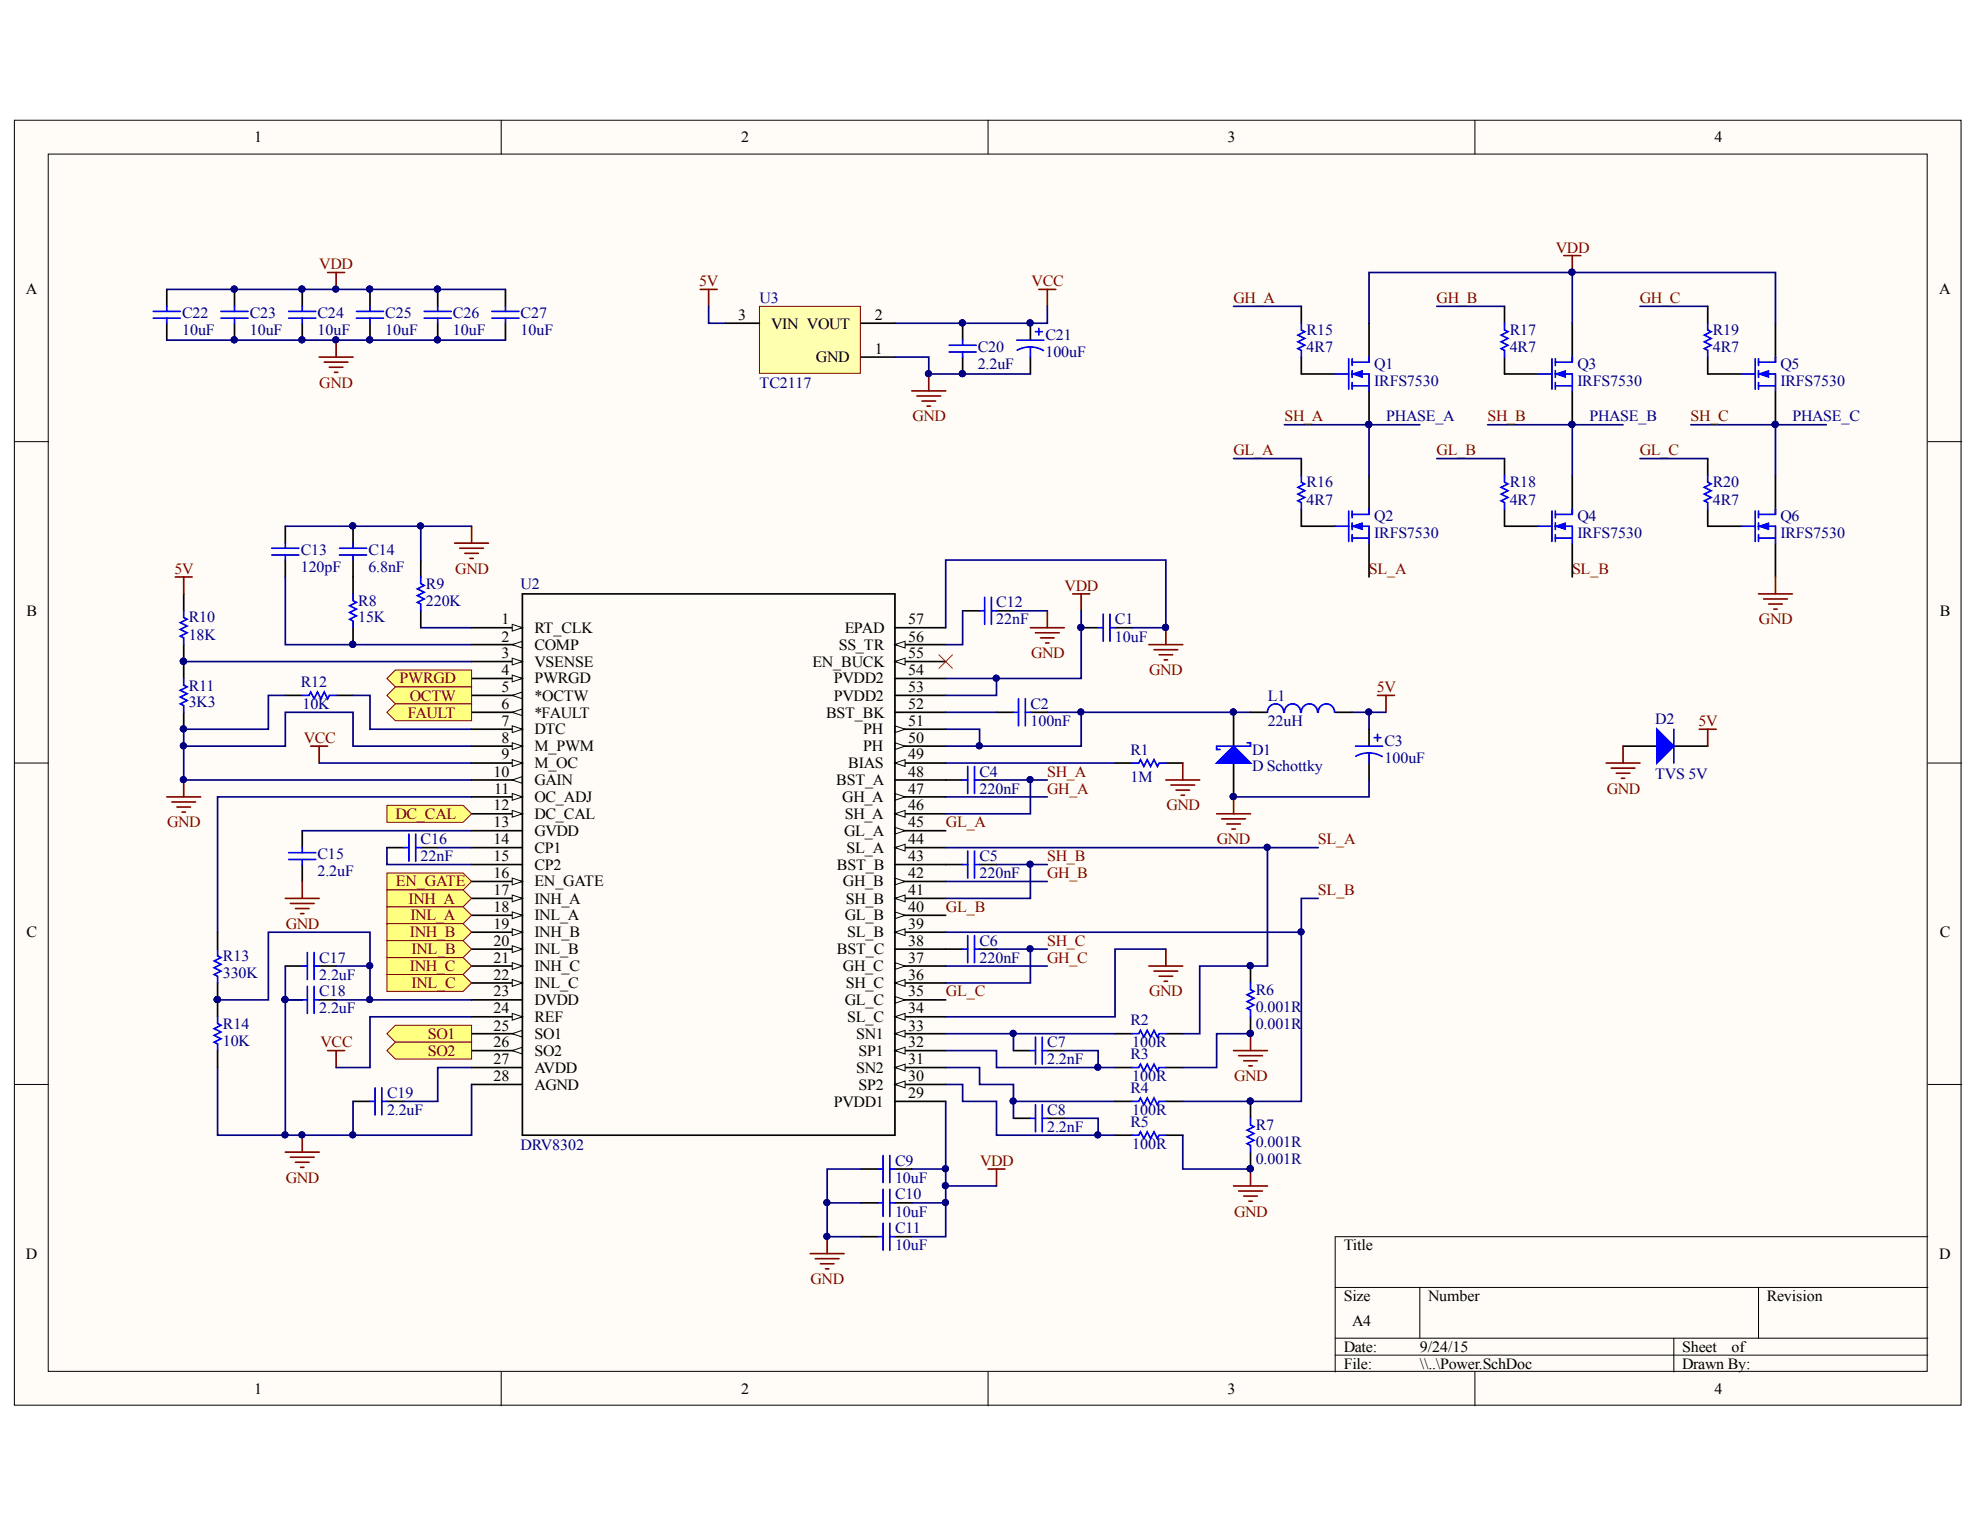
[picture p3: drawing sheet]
<svg xmlns="http://www.w3.org/2000/svg" width="279mm" height="216mm" viewBox="0 0 279 216" stroke-linecap="round" stroke-linejoin="round" font-family="sans-serif">
<defs><g id="words">
<g font-size="2.2">
<text x="35.8" y="20.1">1</text>
<text x="104.6" y="20.1">2</text>
<text x="173.2" y="20.1">3</text>
<text x="241.9" y="20.1">4</text>
<text x="3.6" y="41.6">A</text>
<text x="273.6" y="41.6">A</text>
<text x="104.2" y="45.2">3</text>
<text x="108.8" y="46.4">VIN VOUT</text>
<text x="123.4" y="45.2">2</text>
<text x="115.1" y="51.1">GND</text>
<text x="123.4" y="49.9">1</text>
<text x="3.7" y="86.9">B</text>
<text x="70.8" y="88.1">1</text>
<text x="75.4" y="89.3">RT_CLK</text>
<text x="119.2" y="89.3">EPAD</text>
<text x="128.2" y="88.1">57</text>
<text x="273.7" y="86.9">B</text>
<text x="70.8" y="90.5">2</text>
<text x="70.8" y="92.9">3</text>
<text x="70.8" y="95.3">4</text>
<text x="75.4" y="91.7">COMP</text>
<text x="75.4" y="94.1">VSENSE</text>
<text x="114.6" y="94.1">EN_BUCK</text>
<text x="118.4" y="91.7">SS_TR</text>
<text x="128.2" y="95.3">54</text>
<text x="128.2" y="92.9">55</text>
<text x="128.2" y="90.5">56</text>
<text x="70.8" y="97.6">5</text>
<text x="70.8" y="100.1">6</text>
<text x="75.4" y="96.4">PWRGD</text>
<text x="75.4" y="98.9">*OCTW</text>
<text x="75.4" y="101.3">*FAULT</text>
<text x="116.6" y="101.3">BST_BK</text>
<text x="117.7" y="98.9">PVDD2</text>
<text x="117.7" y="96.4">PVDD2</text>
<text x="128.2" y="100.1">52</text>
<text x="128.2" y="97.6">53</text>
<text x="70.8" y="102.4">7</text>
<text x="70.8" y="104.8">8</text>
<text x="70.8" y="107.2">9</text>
<text x="75.4" y="103.6">DTC</text>
<text x="75.4" y="106">M_PWM</text>
<text x="121.8" y="106">PH</text>
<text x="121.8" y="103.6">PH</text>
<text x="128.2" y="107.2">49</text>
<text x="128.2" y="104.8">50</text>
<text x="128.2" y="102.4">51</text>
<text x="69.7" y="109.6">10</text>
<text x="69.7" y="112">11</text>
<text x="75.4" y="108.4">M_OC</text>
<text x="75.4" y="110.8">GAIN</text>
<text x="75.4" y="113.2">OC_ADJ</text>
<text x="118" y="110.8">BST_A</text>
<text x="118.9" y="113.2">GH_A</text>
<text x="119.7" y="108.4">BIAS</text>
<text x="128.2" y="112">47</text>
<text x="128.2" y="109.6">48</text>
<text x="69.7" y="114.4">12</text>
<text x="69.7" y="116.7">13</text>
<text x="69.7" y="119.2">14</text>
<text x="75.4" y="115.5">DC_CAL</text>
<text x="75.4" y="118">GVDD</text>
<text x="119.1" y="118">GL_A</text>
<text x="119.2" y="115.5">SH_A</text>
<text x="128.2" y="119.2">44</text>
<text x="128.2" y="116.7">45</text>
<text x="128.2" y="114.4">46</text>
<text x="69.7" y="121.5">15</text>
<text x="69.7" y="123.9">16</text>
<text x="75.4" y="120.3">CP1</text>
<text x="75.4" y="122.7">CP2</text>
<text x="75.4" y="125.1">EN_GATE</text>
<text x="118.1" y="122.7">BST_B</text>
<text x="118.9" y="125.1">GH_B</text>
<text x="119.5" y="120.3">SL_A</text>
<text x="128.2" y="123.9">42</text>
<text x="128.2" y="121.5">43</text>
<text x="69.7" y="126.3">17</text>
<text x="69.7" y="128.7">18</text>
<text x="69.7" y="131.1">19</text>
<text x="75.4" y="127.5">INH_A</text>
<text x="75.4" y="129.9">INL_A</text>
<text x="119.2" y="129.9">GL_B</text>
<text x="119.4" y="127.5">SH_B</text>
<text x="128.2" y="131.1">39</text>
<text x="128.2" y="128.7">40</text>
<text x="128.2" y="126.3">41</text>
<text x="3.7" y="132.3">C</text>
<text x="69.7" y="133.4">20</text>
<text x="69.7" y="135.9">21</text>
<text x="75.4" y="132.3">INH_B</text>
<text x="75.4" y="134.6">INL_B</text>
<text x="75.4" y="137.1">INH_C</text>
<text x="118.1" y="134.6">BST_C</text>
<text x="118.9" y="137.1">GH_C</text>
<text x="119.5" y="132.3">SL_B</text>
<text x="128.2" y="135.9">37</text>
<text x="128.2" y="133.4">38</text>
<text x="273.7" y="132.3">C</text>
<text x="69.7" y="138.3">22</text>
<text x="69.7" y="140.6">23</text>
<text x="69.7" y="143">24</text>
<text x="75.4" y="139.4">INL_C</text>
<text x="75.4" y="141.8">DVDD</text>
<text x="119.2" y="141.8">GL_C</text>
<text x="119.4" y="139.4">SH_C</text>
<text x="128.2" y="143">34</text>
<text x="128.2" y="140.6">35</text>
<text x="128.2" y="138.3">36</text>
<text x="69.7" y="145.4">25</text>
<text x="69.7" y="147.8">26</text>
<text x="75.4" y="144.2">REF</text>
<text x="75.4" y="146.6">SO1</text>
<text x="75.4" y="149">SO2</text>
<text x="119.5" y="144.2">SL_C</text>
<text x="120.8" y="146.6">SN1</text>
<text x="121.1" y="149">SP1</text>
<text x="128.2" y="147.8">32</text>
<text x="128.2" y="145.4">33</text>
<text x="69.7" y="150.2">27</text>
<text x="69.7" y="152.5">28</text>
<text x="75.4" y="151.3">AVDD</text>
<text x="75.4" y="153.8">AGND</text>
<text x="120.8" y="151.3">SN2</text>
<text x="121.1" y="153.8">SP2</text>
<text x="128.2" y="155">29</text>
<text x="128.2" y="152.5">30</text>
<text x="128.2" y="150.2">31</text>
<text x="117.7" y="156.2">PVDD1</text>
<text x="3.6" y="177.6">D</text>
<text x="189.6" y="176.4">Title</text>
<text x="273.6" y="177.6">D</text>
<text x="189.6" y="183.6">Size</text>
<text x="201.5" y="183.6">Number</text>
<text x="249.3" y="183.6">Revision</text>
<text x="189.6" y="190.8">Date:</text>
<text x="190.8" y="187.2">A4</text>
<text x="200.4" y="190.8">9/24/15</text>
<text x="237.4" y="190.8">Sheet</text>
<text x="244.3" y="190.8">of</text>
<text x="35.8" y="196.7">1</text>
<text x="104.6" y="196.7">2</text>
<text x="173.2" y="196.7">3</text>
<text x="189.6" y="193.1">File:</text>
<text x="200.4" y="193.1">\\..\Power.SchDoc</text>
<text x="237.4" y="193.1">Drawn By:</text>
<text x="241.9" y="196.7">4</text>
</g>
<g font-size="2.2" fill="#800000">
<text x="219.5" y="35.6">VDD</text>
<text x="45.1" y="38">VDD</text>
<text x="98.7" y="40.4">5V</text>
<text x="145.6" y="40.4">VCC</text>
<text x="174.1" y="42.7">GH_A</text>
<text x="202.7" y="42.7">GH_B</text>
<text x="231.4" y="42.7">GH_C</text>
<text x="45.1" y="54.7">GND</text>
<text x="128.8" y="59.5">GND</text>
<text x="181.2" y="59.5">SH_A</text>
<text x="209.9" y="59.5">SH_B</text>
<text x="238.6" y="59.5">SH_C</text>
<text x="174.1" y="64.3">GL_A</text>
<text x="202.7" y="64.3">GL_B</text>
<text x="231.4" y="64.3">GL_C</text>
<text x="24.6" y="81">5V</text>
<text x="64.2" y="81">GND</text>
<text x="150.2" y="83.4">VDD</text>
<text x="193.2" y="81">SL_A</text>
<text x="221.8" y="81">SL_B</text>
<text x="248.2" y="88.1">GND</text>
<text x="145.5" y="92.9">GND</text>
<text x="162.1" y="95.3">GND</text>
<text x="56.4" y="96.4">PWRGD</text>
<text x="57.6" y="101.3">FAULT</text>
<text x="57.8" y="98.9">OCTW</text>
<text x="194.3" y="97.6">5V</text>
<text x="42.9" y="104.8">VCC</text>
<text x="239.7" y="102.4">5V</text>
<text x="147.8" y="109.6">SH_A</text>
<text x="147.8" y="112">GH_A</text>
<text x="226.7" y="112">GND</text>
<text x="23.6" y="116.7">GND</text>
<text x="55.8" y="115.5">DC_CAL</text>
<text x="133.5" y="116.7">GL_A</text>
<text x="164.6" y="114.4">GND</text>
<text x="171.7" y="119.2">GND</text>
<text x="186" y="119.2">SL_A</text>
<text x="55.9" y="125.1">EN_GATE</text>
<text x="147.8" y="121.5">SH_B</text>
<text x="147.8" y="123.9">GH_B</text>
<text x="40.3" y="131.1">GND</text>
<text x="57.7" y="127.5">INH_A</text>
<text x="57.9" y="129.9">INL_A</text>
<text x="133.5" y="128.7">GL_B</text>
<text x="186" y="126.3">SL_B</text>
<text x="57.8" y="132.3">INH_B</text>
<text x="57.8" y="137.1">INH_C</text>
<text x="58.1" y="134.6">INL_B</text>
<text x="147.8" y="133.4">SH_C</text>
<text x="147.8" y="135.9">GH_C</text>
<text x="58.1" y="139.4">INL_C</text>
<text x="133.5" y="140.6">GL_C</text>
<text x="162.1" y="140.6">GND</text>
<text x="45.2" y="147.8">VCC</text>
<text x="60.4" y="146.6">SO1</text>
<text x="60.4" y="149">SO2</text>
<text x="174.1" y="152.5">GND</text>
<text x="40.3" y="166.9">GND</text>
<text x="138.3" y="164.5">VDD</text>
<text x="174.1" y="171.7">GND</text>
<text x="114.4" y="181.2">GND</text>
</g>
<g font-size="2.2" fill="#000080">
<text x="25.7" y="44.9">C22</text>
<text x="25.7" y="47.3">10uF</text>
<text x="35.3" y="44.9">C23</text>
<text x="35.3" y="47.3">10uF</text>
<text x="44.8" y="44.9">C24</text>
<text x="44.8" y="47.3">10uF</text>
<text x="54.4" y="44.9">C25</text>
<text x="54.4" y="47.3">10uF</text>
<text x="63.9" y="44.9">C26</text>
<text x="63.9" y="47.3">10uF</text>
<text x="73.5" y="44.9">C27</text>
<text x="73.5" y="47.3">10uF</text>
<text x="107.2" y="42.7">U3</text>
<text x="147.5" y="48">C21</text>
<text x="184.4" y="47.3">R15</text>
<text x="213" y="47.3">R17</text>
<text x="241.7" y="47.3">R19</text>
<text x="138" y="49.7">C20</text>
<text x="138" y="52.1">2.2uF</text>
<text x="147.5" y="50.4">100uF</text>
<text x="184.4" y="49.7">4R7</text>
<text x="193.9" y="52.1">Q1</text>
<text x="213" y="49.7">4R7</text>
<text x="222.6" y="52.1">Q3</text>
<text x="241.7" y="49.7">4R7</text>
<text x="251.2" y="52.1">Q5</text>
<text x="107.2" y="54.7">TC2117</text>
<text x="193.9" y="54.5">IRFS7530</text>
<text x="195.6" y="59.5">PHASE_A</text>
<text x="222.6" y="54.5">IRFS7530</text>
<text x="224.3" y="59.5">PHASE_B</text>
<text x="251.2" y="54.5">IRFS7530</text>
<text x="252.9" y="59.5">PHASE_C</text>
<text x="184.4" y="68.7">R16</text>
<text x="184.4" y="71.2">4R7</text>
<text x="213" y="68.7">R18</text>
<text x="213" y="71.2">4R7</text>
<text x="241.7" y="68.7">R20</text>
<text x="241.7" y="71.2">4R7</text>
<text x="193.9" y="73.6">Q2</text>
<text x="193.9" y="75.9">IRFS7530</text>
<text x="222.6" y="73.6">Q4</text>
<text x="222.6" y="75.9">IRFS7530</text>
<text x="251.2" y="73.6">Q6</text>
<text x="251.2" y="75.9">IRFS7530</text>
<text x="42.4" y="78.3">C13</text>
<text x="42.4" y="80.7">120pF</text>
<text x="52" y="78.3">C14</text>
<text x="52" y="80.7">6.8nF</text>
<text x="60.1" y="83.1">R9</text>
<text x="73.5" y="83.1">U2</text>
<text x="26.6" y="87.8">R10</text>
<text x="50.6" y="85.5">R8</text>
<text x="50.6" y="87.8">15K</text>
<text x="60.1" y="85.5">220K</text>
<text x="140.6" y="85.7">C12</text>
<text x="140.6" y="88.1">22nF</text>
<text x="157.3" y="88.1">C1</text>
<text x="26.6" y="90.3">18K</text>
<text x="157.3" y="90.5">10uF</text>
<text x="26.6" y="97.5">R11</text>
<text x="26.6" y="99.8">3K3</text>
<text x="42.4" y="97">R12</text>
<text x="42.7" y="100.1">10K</text>
<text x="145.4" y="100.1">C2</text>
<text x="178.9" y="98.9">L1</text>
<text x="145.4" y="102.4">100nF</text>
<text x="159.5" y="106.5">R1</text>
<text x="176.7" y="106.5">D1</text>
<text x="178.9" y="102.4">22uH</text>
<text x="195.4" y="105.3">C3</text>
<text x="195.4" y="107.7">100uF</text>
<text x="233.6" y="102.2">D2</text>
<text x="138.2" y="109.6">C4</text>
<text x="138.2" y="112">220nF</text>
<text x="159.5" y="110.3">1M</text>
<text x="176.7" y="108.9">D Schottky</text>
<text x="233.6" y="109.9">TVS 5V</text>
<text x="59.3" y="119.2">C16</text>
<text x="44.8" y="121.3">C15</text>
<text x="44.8" y="123.6">2.2uF</text>
<text x="59.3" y="121.5">22nF</text>
<text x="138.2" y="121.5">C5</text>
<text x="138.2" y="123.9">220nF</text>
<text x="31.4" y="135.6">R13</text>
<text x="31.4" y="138">330K</text>
<text x="45.1" y="135.9">C17</text>
<text x="138.2" y="133.4">C6</text>
<text x="138.2" y="135.9">220nF</text>
<text x="45.1" y="138.3">2.2uF</text>
<text x="45.1" y="140.6">C18</text>
<text x="45.1" y="143">2.2uF</text>
<text x="177.2" y="140.4">R6</text>
<text x="177.2" y="142.8">0.001R</text>
<text x="31.4" y="145.2">R14</text>
<text x="31.4" y="147.5">10K</text>
<text x="147.8" y="147.8">C7</text>
<text x="159.5" y="144.7">R2</text>
<text x="159.5" y="149.5">R3</text>
<text x="159.8" y="147.8">100R</text>
<text x="177.2" y="145.2">0.001R</text>
<text x="54.6" y="155">C19</text>
<text x="147.8" y="150.2">2.2nF</text>
<text x="159.5" y="154.2">R4</text>
<text x="159.8" y="152.5">100R</text>
<text x="54.6" y="157.3">2.2uF</text>
<text x="147.8" y="157.3">C8</text>
<text x="147.8" y="159.7">2.2nF</text>
<text x="159.5" y="159">R5</text>
<text x="159.8" y="157.3">100R</text>
<text x="177.2" y="159.4">R7</text>
<text x="177.2" y="161.9">0.001R</text>
<text x="73.5" y="162.3">DRV8302</text>
<text x="126.3" y="164.5">C9</text>
<text x="126.3" y="166.9">10uF</text>
<text x="159.8" y="162.2">100R</text>
<text x="177.2" y="164.3">0.001R</text>
<text x="126.3" y="169.2">C10</text>
<text x="126.3" y="171.7">10uF</text>
<text x="126.3" y="174.1">C11</text>
<text x="126.3" y="176.4">10uF</text>
</g>
</g></defs>
<g fill="#fffcf8" stroke="#000" stroke-width=".14">
<path d="M2 17h274.7v181.3h-274.7z"/>
<path d="M6.8 21.7h265.1v171.8h-265.1z"/>
</g>
<g fill="none" stroke="#000" stroke-width=".14">
<path d="M70.7 17v4.7M139.4 17v4.7M208.1 17v4.7M2 62.3h4.8M272 62.3h4.8M2 107.7h4.8M272 107.7h4.8M2 153h4.8M272 153h4.8M272 174.5h-83.6v19.1M70.7 193.6v4.8M139.4 193.6v4.8"/>
<path d="M188.4 181.7h83.6M188.4 188.8h83.6M188.4 191.2h83.6M200.4 181.7v7.1M208.1 193.6v4.8M236.2 188.8v4.8M248.1 181.7v7.1"/>
</g>
<path d="M66.5 88.6h7.2" fill="none" stroke="#000" stroke-width=".24"/>
<path d="M72.3 88.1l1.4 .5-1.4 .5z" fill="#fffcf8"/>
<path d="M72.3 88.1l1.4 .5-1.4 .5z" fill="none" stroke="#000" stroke-width=".14"/>
<path d="M66.5 91h7.2" fill="none" stroke="#000" stroke-width=".24"/>
<path d="M72.3 91l1.4-.5v.9z" fill="#fffcf8"/>
<path d="M72.3 91l1.4-.5v.9z" fill="none" stroke="#000" stroke-width=".14"/>
<path d="M66.5 93.4h7.2" fill="none" stroke="#000" stroke-width=".24"/>
<path d="M72.3 92.9l1.4 .5-1.4 .4z" fill="#fffcf8"/>
<path d="M72.3 92.9l1.4 .5-1.4 .4z" fill="none" stroke="#000" stroke-width=".14"/>
<path d="M66.5 95.7h7.2" fill="none" stroke="#000" stroke-width=".24"/>
<path d="M72.3 95.3l1.4 .4-1.4 .5z" fill="#fffcf8"/>
<path d="M72.3 95.3l1.4 .4-1.4 .5z" fill="none" stroke="#000" stroke-width=".14"/>
<path d="M66.5 98.1h7.2" fill="none" stroke="#000" stroke-width=".24"/>
<path d="M72.3 98.1l1.4-.4v.9z" fill="#fffcf8"/>
<path d="M72.3 98.1l1.4-.4v.9z" fill="none" stroke="#000" stroke-width=".14"/>
<path d="M66.5 100.5h7.2" fill="none" stroke="#000" stroke-width=".24"/>
<path d="M72.3 100.5l1.4-.5v1z" fill="#fffcf8"/>
<path d="M72.3 100.5l1.4-.5v1z" fill="none" stroke="#000" stroke-width=".14"/>
<path d="M66.5 102.9h7.2" fill="none" stroke="#000" stroke-width=".24"/>
<path d="M72.3 102.4l1.4 .5-1.4 .5z" fill="#fffcf8"/>
<path d="M72.3 102.4l1.4 .5-1.4 .5z" fill="none" stroke="#000" stroke-width=".14"/>
<path d="M66.5 105.3h7.2" fill="none" stroke="#000" stroke-width=".24"/>
<path d="M72.3 104.8l1.4 .5-1.4 .5z" fill="#fffcf8"/>
<path d="M72.3 104.8l1.4 .5-1.4 .5z" fill="none" stroke="#000" stroke-width=".14"/>
<path d="M66.5 107.7h7.2" fill="none" stroke="#000" stroke-width=".24"/>
<path d="M72.3 107.2l1.4 .5-1.4 .5z" fill="#fffcf8"/>
<path d="M72.3 107.2l1.4 .5-1.4 .5z" fill="none" stroke="#000" stroke-width=".14"/>
<path d="M66.5 110.1h7.2" fill="none" stroke="#000" stroke-width=".24"/>
<path d="M72.3 110.1l1.4-.5v.9z" fill="#fffcf8"/>
<path d="M72.3 110.1l1.4-.5v.9z" fill="none" stroke="#000" stroke-width=".14"/>
<path d="M66.5 112.4h7.2" fill="none" stroke="#000" stroke-width=".24"/>
<path d="M72.3 112l1.4 .4-1.4 .5z" fill="#fffcf8"/>
<path d="M72.3 112l1.4 .4-1.4 .5z" fill="none" stroke="#000" stroke-width=".14"/>
<path d="M66.5 114.8h7.2" fill="none" stroke="#000" stroke-width=".24"/>
<path d="M72.3 114.4l1.4 .4-1.4 .5z" fill="#fffcf8"/>
<path d="M72.3 114.4l1.4 .4-1.4 .5z" fill="none" stroke="#000" stroke-width=".14"/>
<path d="M66.5 117.2h7.2M66.5 119.6h7.2M66.5 122h7.2M66.5 124.4h7.2" fill="none" stroke="#000" stroke-width=".24"/>
<path d="M72.3 123.9l1.4 .5-1.4 .5z" fill="#fffcf8"/>
<path d="M72.3 123.9l1.4 .5-1.4 .5z" fill="none" stroke="#000" stroke-width=".14"/>
<path d="M66.5 126.8h7.2" fill="none" stroke="#000" stroke-width=".24"/>
<path d="M72.3 126.3l1.4 .5-1.4 .4z" fill="#fffcf8"/>
<path d="M72.3 126.3l1.4 .5-1.4 .4z" fill="none" stroke="#000" stroke-width=".14"/>
<path d="M66.5 129.2h7.2" fill="none" stroke="#000" stroke-width=".24"/>
<path d="M72.3 128.7l1.4 .5-1.4 .4z" fill="#fffcf8"/>
<path d="M72.3 128.7l1.4 .5-1.4 .4z" fill="none" stroke="#000" stroke-width=".14"/>
<path d="M66.5 131.5h7.2" fill="none" stroke="#000" stroke-width=".24"/>
<path d="M72.3 131.1l1.4 .4-1.4 .5z" fill="#fffcf8"/>
<path d="M72.3 131.1l1.4 .4-1.4 .5z" fill="none" stroke="#000" stroke-width=".14"/>
<path d="M66.5 133.9h7.2" fill="none" stroke="#000" stroke-width=".24"/>
<path d="M72.3 133.5l1.4 .4-1.4 .5z" fill="#fffcf8"/>
<path d="M72.3 133.5l1.4 .4-1.4 .5z" fill="none" stroke="#000" stroke-width=".14"/>
<path d="M66.5 136.3h7.2" fill="none" stroke="#000" stroke-width=".24"/>
<path d="M72.3 135.8l1.4 .5-1.4 .5z" fill="#fffcf8"/>
<path d="M72.3 135.8l1.4 .5-1.4 .5z" fill="none" stroke="#000" stroke-width=".14"/>
<path d="M66.5 138.7h7.2" fill="none" stroke="#000" stroke-width=".24"/>
<path d="M72.3 138.2l1.4 .5-1.4 .5z" fill="#fffcf8"/>
<path d="M72.3 138.2l1.4 .5-1.4 .5z" fill="none" stroke="#000" stroke-width=".14"/>
<path d="M66.5 141.1h7.2M66.5 143.5h7.2" fill="none" stroke="#000" stroke-width=".24"/>
<path d="M72.3 143l1.4 .5-1.4 .5z" fill="#fffcf8"/>
<path d="M72.3 143l1.4 .5-1.4 .5z" fill="none" stroke="#000" stroke-width=".14"/>
<path d="M66.5 145.9h7.2" fill="none" stroke="#000" stroke-width=".24"/>
<path d="M72.3 145.9l1.4-.5v.9z" fill="#fffcf8"/>
<path d="M72.3 145.9l1.4-.5v.9z" fill="none" stroke="#000" stroke-width=".14"/>
<path d="M66.5 148.3h7.2" fill="none" stroke="#000" stroke-width=".24"/>
<path d="M72.3 148.3l1.4-.5v.9z" fill="#fffcf8"/>
<path d="M72.3 148.3l1.4-.5v.9z" fill="none" stroke="#000" stroke-width=".14"/>
<path d="M66.5 150.6h7.2M66.5 153h7.2M126.3 153h7.2M126.3 155.4h7.2" fill="none" stroke="#000" stroke-width=".24"/>
<path d="M126.3 153l1.4-.4v.9z" fill="#fffcf8"/>
<path d="M126.3 153l1.4-.4v.9z" fill="none" stroke="#000" stroke-width=".14"/>
<path d="M126.3 150.6h7.2" fill="none" stroke="#000" stroke-width=".24"/>
<path d="M126.3 150.6l1.4-.4v.9z" fill="#fffcf8"/>
<path d="M126.3 150.6l1.4-.4v.9z" fill="none" stroke="#000" stroke-width=".14"/>
<path d="M126.3 148.3h7.2" fill="none" stroke="#000" stroke-width=".24"/>
<path d="M126.3 148.3l1.4-.5v.9z" fill="#fffcf8"/>
<path d="M126.3 148.3l1.4-.5v.9z" fill="none" stroke="#000" stroke-width=".14"/>
<path d="M126.3 145.9h7.2" fill="none" stroke="#000" stroke-width=".24"/>
<path d="M126.3 145.9l1.4-.5v.9z" fill="#fffcf8"/>
<path d="M126.3 145.9l1.4-.5v.9z" fill="none" stroke="#000" stroke-width=".14"/>
<path d="M126.3 143.5h7.2" fill="none" stroke="#000" stroke-width=".24"/>
<path d="M126.3 143.5l1.4-.5v1z" fill="#fffcf8"/>
<path d="M126.3 143.5l1.4-.5v1z" fill="none" stroke="#000" stroke-width=".14"/>
<path d="M126.3 141.1h7.2" fill="none" stroke="#000" stroke-width=".24"/>
<path d="M126.3 140.6l1.4 .5-1.4 .5z" fill="#fffcf8"/>
<path d="M126.3 140.6l1.4 .5-1.4 .5z" fill="none" stroke="#000" stroke-width=".14"/>
<path d="M126.3 138.7h7.2" fill="none" stroke="#000" stroke-width=".24"/>
<path d="M126.3 138.7l1.4-.5v1z" fill="#fffcf8"/>
<path d="M126.3 138.7l1.4-.5v1z" fill="none" stroke="#000" stroke-width=".14"/>
<path d="M126.3 136.3h7.2" fill="none" stroke="#000" stroke-width=".24"/>
<path d="M126.3 135.8l1.4 .5-1.4 .5z" fill="#fffcf8"/>
<path d="M126.3 135.8l1.4 .5-1.4 .5z" fill="none" stroke="#000" stroke-width=".14"/>
<path d="M126.3 133.9h7.2M126.3 131.5h7.2" fill="none" stroke="#000" stroke-width=".24"/>
<path d="M126.3 131.5l1.4-.4v.9z" fill="#fffcf8"/>
<path d="M126.3 131.5l1.4-.4v.9z" fill="none" stroke="#000" stroke-width=".14"/>
<path d="M126.3 129.2h7.2" fill="none" stroke="#000" stroke-width=".24"/>
<path d="M126.3 128.7l1.4 .5-1.4 .4z" fill="#fffcf8"/>
<path d="M126.3 128.7l1.4 .5-1.4 .4z" fill="none" stroke="#000" stroke-width=".14"/>
<path d="M126.3 126.8h7.2" fill="none" stroke="#000" stroke-width=".24"/>
<path d="M126.3 126.8l1.4-.5v.9z" fill="#fffcf8"/>
<path d="M126.3 126.8l1.4-.5v.9z" fill="none" stroke="#000" stroke-width=".14"/>
<path d="M126.3 124.4h7.2" fill="none" stroke="#000" stroke-width=".24"/>
<path d="M126.3 123.9l1.4 .5-1.4 .5z" fill="#fffcf8"/>
<path d="M126.3 123.9l1.4 .5-1.4 .5z" fill="none" stroke="#000" stroke-width=".14"/>
<path d="M126.3 119.6h7.2M126.3 122h7.2" fill="none" stroke="#000" stroke-width=".24"/>
<path d="M126.3 119.6l1.4-.5v1z" fill="#fffcf8"/>
<path d="M126.3 119.6l1.4-.5v1z" fill="none" stroke="#000" stroke-width=".14"/>
<path d="M126.3 117.2h7.2" fill="none" stroke="#000" stroke-width=".24"/>
<path d="M126.3 116.7l1.4 .5-1.4 .5z" fill="#fffcf8"/>
<path d="M126.3 116.7l1.4 .5-1.4 .5z" fill="none" stroke="#000" stroke-width=".14"/>
<path d="M126.3 114.8h7.2" fill="none" stroke="#000" stroke-width=".24"/>
<path d="M126.3 114.8l1.4-.4v.9z" fill="#fffcf8"/>
<path d="M126.3 114.8l1.4-.4v.9z" fill="none" stroke="#000" stroke-width=".14"/>
<path d="M126.3 112.4h7.2" fill="none" stroke="#000" stroke-width=".24"/>
<path d="M126.3 112l1.4 .4-1.4 .5z" fill="#fffcf8"/>
<path d="M126.3 112l1.4 .4-1.4 .5z" fill="none" stroke="#000" stroke-width=".14"/>
<path d="M126.3 110.1h7.2M126.3 107.7h7.2" fill="none" stroke="#000" stroke-width=".24"/>
<path d="M126.3 107.7l1.4-.5v1z" fill="#fffcf8"/>
<path d="M126.3 107.7l1.4-.5v1z" fill="none" stroke="#000" stroke-width=".14"/>
<path d="M126.3 105.3h7.2" fill="none" stroke="#000" stroke-width=".24"/>
<path d="M126.3 104.8l1.4 .5-1.4 .5z" fill="#fffcf8"/>
<path d="M126.3 104.8l1.4 .5-1.4 .5z" fill="none" stroke="#000" stroke-width=".14"/>
<path d="M126.3 102.9h7.2" fill="none" stroke="#000" stroke-width=".24"/>
<path d="M126.3 102.4l1.4 .5-1.4 .5z" fill="#fffcf8"/>
<path d="M126.3 102.4l1.4 .5-1.4 .5z" fill="none" stroke="#000" stroke-width=".14"/>
<path d="M126.3 98.1h7.2M126.3 95.7h7.2M126.3 93.4h7.2M126.3 100.5h7.2" fill="none" stroke="#000" stroke-width=".24"/>
<path d="M126.3 93.4l1.4-.5v.9z" fill="#fffcf8"/>
<path d="M126.3 93.4l1.4-.5v.9z" fill="none" stroke="#000" stroke-width=".14"/>
<path d="M126.3 91h7.2" fill="none" stroke="#000" stroke-width=".24"/>
<path d="M126.3 91l1.4-.5v.9z" fill="#fffcf8"/>
<path d="M126.3 91l1.4-.5v.9z" fill="none" stroke="#000" stroke-width=".14"/>
<path d="M73.7 83.8h52.6v76.4h-52.6zM126.3 88.6h7.2M152.6 88.6h2.4M157.3 88.6h2.4M140.6 100.5h2.4M145.4 100.5h2.4M174.1 100.5v4.8M174.1 107.7v4.7" fill="none" stroke="#000" stroke-width=".24"/>
<path d="M151.4 83.8h2.4M152.6 83.8v2.4M162.1 91h4.8M162.8 91.7h3.4M163.6 92.4h1.9M164.3 93.1h.5M164.5 88.6v2.4" fill="none" stroke="#800000" stroke-width=".24"/>
<g fill="#000080" stroke="#000080" stroke-width=".14">
<circle cx="164.5" cy="88.5" r=".43"/>
<circle cx="140.6" cy="95.7" r=".43"/>
<circle cx="152.5" cy="88.5" r=".43"/>
<circle cx="138.2" cy="105.2" r=".43"/>
<circle cx="174" cy="112.4" r=".43"/>
<circle cx="174" cy="100.5" r=".43"/>
</g>
<path d="M132.5 92.4l1.9 1.9M134.4 92.4l-1.9 1.9" fill="none" stroke="#f00" stroke-width=".14"/>
<path d="M140.6 95.7v2.4h-7.1M133.5 102.9h4.7v2.4M133.5 100.5h7.1" fill="none" stroke="#000080" stroke-width=".24"/>
<path d="M143.7 98.6v3.8M144.7 98.6v3.8M155 88.6h.7M155.7 86.7v3.8M156.6 86.7v3.8M156.6 88.6h.7M143 100.5h.7M144.7 100.5h.7" fill="none" stroke="#00f" stroke-width=".24"/>
<path d="M171.7 107.7l2.4-2.4 2.4 2.4z" fill="#00f"/>
<g fill="none" stroke="#00f" stroke-width=".24">
<path d="M133.9 49.7h3.9M133.9 48.7h3.9M135.8 48v.7M135.8 49.7v.7M143.5 48h3.8M145.4 49l1.1 .1 .7 .4M145.4 49h-.8l-1.1 .4M145.4 49v1.4M146.1 46.8h1M146.6 46.3v1M188.4 52.8h1.9M190.3 50.6v4.3"/>
<path d="M190.8 52.8h2.4v2.4M190.8 51.1h2.4M190.8 54.4h2.4M190.8 50.6v1M190.8 52.3v1M190.8 54v.9M38.3 78.3h3.9M38.3 77.4h3.9M40.3 76.6v.8M40.3 78.3v.7M47.9 78.3h3.8M47.9 77.4h3.8"/>
<path d="M49.8 76.6v.8M49.8 78.3v.7M25.9 95.7v1l.5 .2-1 .5 1 .5-1 .5 1 .4-1 .5 .5 .3v.9M25.9 86.2v.9l.5 .3-1 .5 1 .4-1 .5 1 .5-1 .5 .5 .2v1M42.7 98.1h.9l.2-.4 .5 .9 .5-.9 .5 .9 .5-.9 .4 .9 .3-.5h.9M49.8 83.8v1l.5 .2-1 .5 1 .5-1 .4 1 .5-1 .5 .5 .2v1M59.4 81.4v1l.5 .2-1 .5 1 .5-1 .4 1 .5-1 .5 .5 .2v1M138.2 86.2h.7M138.9 84.3v3.8M139.9 84.3v3.8M139.9 86.2h.7M42.7 119.6v.7"/>
<path d="M57 119.6h.7M57.7 117.7v3.8M58.7 117.7v3.8M58.7 119.6h.7M135.8 110.1h.8M136.6 108.2v3.8M137.5 108.2v3.8M137.5 110.1h.7M159.7 107.7h1l.2-.5 .5 1 .5-1 .5 1 .4-1 .5 1 .3-.5h.9M171.7 107.7l2.4-2.4 2.4 2.4zM176 104.8h.5v.5h-4.8v.5h.5M191.3 105.3h3.8"/>
<path d="M193.2 106.2l.8 .1 1 .5M193.2 106.2l-1.2 .2-.7 .3M193.2 106.2v1.5M193.9 104.1h1M194.4 103.6v1M30.7 133.9v1l.5 .2-1 .5 1 .5-1 .5 1 .4-1 .5 .5 .3v.9M40.7 121.3h3.9M40.7 120.3h3.9M42.7 121.3v.7M42.7 136.3h.7M43.4 134.4v3.8M43.4 139.2v3.8"/>
<path d="M44.3 134.4v3.8M44.3 139.2v3.8M44.3 136.3h.7M135.8 122h.8M135.8 133.9h.8M136.6 120.1v3.8M136.6 132v3.8M137.5 120.1v3.8M137.5 132v3.8M137.5 122h.7M137.5 133.9h.7M176.5 138.7v1l.4 .2-.9 .5 .9 .5-.9 .4 .9 .5-.9 .5 .5 .2v1"/>
<path d="M30.7 143.5v.9l.5 .3-1 .5 1 .4-1 .5 1 .5-1 .5 .5 .2v1M42.7 141.1h.7M44.3 141.1h.7M52.2 155.4h.7M52.9 153.5v3.8M53.9 153.5v3.8M53.9 155.4h.7M145.4 148.3h.7M145.4 157.8h.7M146.1 146.3v3.9M146.1 155.9v3.8M147.1 146.3v3.9"/>
<path d="M147.1 155.9v3.8M147.1 148.3h.7M147.1 157.8h.7M159.7 145.9h1l.2-.5 .5 .9 .5-.9 .5 .9 .4-.9 .5 .9 .3-.4h.9M159.7 150.6h1l.2-.4 .5 .9 .5-.9 .5 .9 .4-.9 .5 .9 .3-.5h.9M159.7 155.4h1l.2-.5 .5 1 .5-1 .5 1 .4-1 .5 1 .3-.5h.9M176.5 157.8v1l.4 .2-.9 .5 .9 .5-.9 .4 .9 .5-.9 .5 .5 .2v1M123.9 165h.7M123.9 169.7h.7M123.9 174.5h.7M124.6 163.1v3.8M124.6 167.8v3.8"/>
<path d="M124.6 172.6v3.8M125.6 163.1v3.8M125.6 167.8v3.8M125.6 172.6v3.8M125.6 165h.7M125.6 169.7h.7M125.6 174.5h.7M159.7 160.2h1l.2-.5 .5 1 .5-1 .5 1 .4-1 .5 1 .3-.5h.9"/>
</g>
<g fill="#000080" stroke="#000080" stroke-width=".14">
<circle cx="174" cy="112.4" r=".43"/>
<circle cx="174" cy="100.5" r=".43"/>
<circle cx="164.5" cy="88.5" r=".43"/>
<circle cx="193.1" cy="100.5" r=".43"/>
<circle cx="152.5" cy="100.5" r=".43"/>
<circle cx="138.2" cy="105.2" r=".43"/>
<circle cx="145.4" cy="110" r=".43"/>
<circle cx="145.4" cy="122" r=".43"/>
<circle cx="145.4" cy="133.9" r=".43"/>
<circle cx="143" cy="145.8" r=".43"/>
<circle cx="154.9" cy="150.6" r=".43"/>
<circle cx="143" cy="155.4" r=".43"/>
<circle cx="154.9" cy="160.1" r=".43"/>
<circle cx="133.4" cy="169.7" r=".43"/>
<circle cx="133.4" cy="164.9" r=".43"/>
<circle cx="133.4" cy="167.3" r=".43"/>
<circle cx="116.7" cy="174.5" r=".43"/>
<circle cx="140.6" cy="95.7" r=".43"/>
<circle cx="152.5" cy="88.5" r=".43"/>
<circle cx="176.4" cy="145.8" r=".43"/>
<circle cx="176.4" cy="164.9" r=".43"/>
<circle cx="49.8" cy="74.2" r=".43"/>
<circle cx="49.8" cy="90.9" r=".43"/>
<circle cx="59.3" cy="74.2" r=".43"/>
<circle cx="183.6" cy="131.5" r=".43"/>
<circle cx="25.9" cy="102.9" r=".43"/>
<circle cx="25.9" cy="93.3" r=".43"/>
<circle cx="25.9" cy="110" r=".43"/>
<circle cx="30.7" cy="141" r=".43"/>
<circle cx="40.2" cy="141" r=".43"/>
<circle cx="52.2" cy="141" r=".43"/>
<circle cx="42.6" cy="160.1" r=".43"/>
<circle cx="49.8" cy="160.1" r=".43"/>
<circle cx="52.2" cy="136.3" r=".43"/>
<circle cx="116.7" cy="169.7" r=".43"/>
<circle cx="176.4" cy="136.3" r=".43"/>
<circle cx="176.4" cy="155.4" r=".43"/>
<circle cx="135.8" cy="45.6" r=".43"/>
<circle cx="135.8" cy="52.7" r=".43"/>
<circle cx="145.4" cy="45.6" r=".43"/>
<circle cx="131" cy="52.7" r=".43"/>
<circle cx="193.1" cy="59.9" r=".43"/>
</g>
<g fill="none" stroke="#000080" stroke-width=".24">
<path d="M100 43.2v2.4h2.4M40.3 74.3h26.2M59.4 74.3v4.7M25.9 93.4h40.6M40.3 81.4v9.6h26.2M59.4 88.6h7.1M133.5 88.6v-9.6h31v9.6h-4.8M135.8 86.2v4.8h-2.3M143 86.2h4.8M152.6 86.2v9.5h-19.1M42.7 117.2h23.8M54.6 119.6v2.4h11.9"/>
<path d="M61.8 119.6h4.7M133.5 107.7h23.8M133.5 112.4h14.3M140.6 110.1h4.8v4.7h-11.9M145.4 110.1h2.4M147.8 100.5h4.8v4.8h-19.1M190.8 100.5h2.4M193.2 110.1v2.3h-19.1M195.6 100.5h-2.4v2.4M47.4 136.3h4.8M133.5 124.4h14.3M133.5 136.3h14.3"/>
<path d="M133.5 131.5h50.1M140.6 122h4.8v4.8h-11.9M140.6 133.9h4.8v4.8h-11.9M145.4 122h2.4M145.4 133.9h2.4M40.3 141.1h2.4M47.4 141.1h4.8M49.8 155.4v4.8M66.5 150.6h-4.7v4.8h-4.8M133.5 145.9h9.5v2.4M133.5 148.3h7.1v2.3h14.4v-2.3h-4.8M133.5 153h2.3v2.4h4.8v4.8h14.4v-2.4h-4.8"/>
<path d="M133.5 155.4v19.1h-4.8M133.5 150.6h4.7v2.4h4.8v4.8M143 155.4h14.3M143 145.9h14.3M155 150.6h2.3M176.5 145.9h-4.8v4.7h-4.8M116.7 169.7h4.8M128.7 169.7h4.8M128.7 165h4.8M133.5 167.4h7.1M155 160.2h2.3M166.9 160.2v4.8h9.6"/>
</g>
<g fill="none" stroke="#000" stroke-width=".24">
<path d="M135.8 45.6v2.4M135.8 50.4v2.4M145.4 45.6v2.4M145.4 50.4v2.4M183.6 52.8h4.8M193.2 45.6v4.8M193.2 55.2v4.7M40.3 74.3v2.3M40.3 79v2.4M49.8 74.3v2.3M49.8 79v4.8M59.4 79v2.4"/>
<path d="M25.9 83.8v2.4M25.9 91v4.7M40.3 98.1h2.4M47.4 98.1h2.4M49.8 88.6v2.4M59.4 86.2v2.4M135.8 86.2h2.4M140.6 86.2h2.4M25.9 100.5v2.4M42.7 117.2v2.4M54.6 119.6h2.4M59.4 119.6h2.4"/>
<path d="M133.5 110.1h2.3M138.2 110.1h2.4M157.3 107.7h2.4M164.5 107.7h2.4M193.2 102.9v2.4M193.2 107.7v2.4M30.7 131.5v2.4M30.7 138.7v4.8M40.3 136.3h2.4M42.7 122v2.4M45 136.3h2.4M133.5 122h2.3"/>
<path d="M133.5 133.9h2.3M138.2 122h2.4M138.2 133.9h2.4M176.5 136.3v2.4M30.7 148.3v2.3M40.3 141.1h2.4M45 141.1h2.4M49.8 155.4h2.4M54.6 155.4h2.4M143 148.3h2.4M143 157.8h2.4M147.8 148.3h2.4"/>
<path d="M147.8 157.8h2.4M157.3 145.9h2.4M157.3 150.6h2.4M157.3 155.4h2.4M164.5 145.9h2.4M164.5 150.6h2.4M164.5 155.4h2.4M176.5 143.5v2.4M176.5 155.4v2.4M121.5 165h2.4M121.5 169.7h2.4M121.5 174.5h2.4"/>
<path d="M126.3 165h2.4M126.3 169.7h2.4M126.3 174.5h2.4M157.3 160.2h2.4M164.5 160.2h2.4M176.5 162.6v2.4"/>
</g>
<g fill="none" stroke="#800000" stroke-width=".24">
<path d="M98.8 40.8h2.4M100 40.8v2.4M128.7 55.2h4.8M129.4 55.9h3.3M130.1 56.6h1.9M130.8 57.3h.5M131.1 52.8v2.4M146.6 40.8h2.4M147.8 40.8v2.4M64.2 76.6h4.7M64.9 77.4h3.3M65.6 78.1h1.9"/>
<path d="M66.3 78.8h.5M66.5 74.3v2.3M24.7 81.4h2.4M25.9 81.4v2.4M145.4 88.6h4.8M146.1 89.3h3.4M146.8 90h1.9M147.5 90.7h.5M147.8 86.2v2.4M194.4 98.1h2.4M195.6 98.1v2.4M23.5 112.4h4.8"/>
<path d="M24.3 113.2h3.3M25 113.9h1.9M25.7 114.6h.5M25.9 110.1v2.3M164.5 110.1h4.8M165.2 110.8h3.4M165.9 111.5h2M166.7 112.2h.4M166.9 107.7v2.4M171.7 114.8h4.8M172.4 115.6h3.3M173.1 116.3h1.9"/>
<path d="M173.8 117h.5M174.1 112.4v2.4M162.1 136.3h4.8M162.8 137h3.4M163.6 137.8h1.9M164.3 138.5h.5M164.5 133.9v2.4M174.1 148.3h4.8M174.8 149h3.3M175.5 149.7h1.9M176.2 150.4h.5M176.5 145.9v2.4"/>
<path d="M40.3 162.6h4.7M41 163.3h3.3M41.7 164h1.9M42.4 164.7h.5M42.7 160.2v2.4M114.3 176.9h4.8M115.1 177.6h3.3M115.8 178.3h1.9M116.5 179h.5M116.7 174.5v2.4M139.4 165h2.4M140.6 165v2.4"/>
<path d="M174.1 167.4h4.8M174.8 168.1h3.3M175.5 168.8h1.9M176.2 169.5h.5M176.5 165v2.4"/>
</g>
<path d="M190.8 52.8l1.4-.5v1z" fill="#00f"/>
<path d="M190.8 52.8l1.4-.5v1z" fill="none" stroke="#00f" stroke-width=".14"/>
<path d="M193.2 50.4v.7M188.4 74.3h1.9M190.3 72.1v4.3M190.8 74.3h2.4v2.3M190.8 72.6h2.4M190.8 75.9h2.4M190.8 72.1v1M190.8 73.8v.9M190.8 75.5v.9" fill="none" stroke="#00f" stroke-width=".24"/>
<circle cx="193.1" cy="59.9" r=".43" fill="#000080" stroke="#000080" stroke-width=".14"/>
<path d="M183.6 74.3h4.8M193.2 67.1v4.8M193.2 76.6v4.8" fill="none" stroke="#000" stroke-width=".24"/>
<path d="M190.8 74.3l1.4-.5v.9z" fill="#00f"/>
<path d="M190.8 74.3l1.4-.5v.9z" fill="none" stroke="#00f" stroke-width=".14"/>
<path d="M217.1 52.8h1.9M219 50.6v4.3M219.5 51.1h2.4M219.5 52.8h2.4v2.4M219.5 54.4h2.4M219.5 50.6v1M219.5 52.3v1M219.5 54v.9M193.2 71.9v.7" fill="none" stroke="#00f" stroke-width=".24"/>
<path d="M212.3 52.8h4.8M221.9 45.6v4.8M221.9 55.2v4.7" fill="none" stroke="#000" stroke-width=".24"/>
<circle cx="221.8" cy="59.9" r=".43" fill="#000080" stroke="#000080" stroke-width=".14"/>
<path d="M219.5 52.8l1.4-.5v1z" fill="#00f"/>
<path d="M219.5 52.8l1.4-.5v1z" fill="none" stroke="#00f" stroke-width=".14"/>
<path d="M221.9 50.4v.7M217.1 74.3h1.9M219 72.1v4.3M219.5 74.3h2.4v2.3M219.5 72.6h2.4M219.5 75.9h2.4M219.5 72.1v1M219.5 73.8v.9M219.5 75.5v.9" fill="none" stroke="#00f" stroke-width=".24"/>
<circle cx="221.8" cy="59.9" r=".43" fill="#000080" stroke="#000080" stroke-width=".14"/>
<path d="M212.3 74.3h4.8M221.9 67.1v4.8M221.9 76.6v4.8" fill="none" stroke="#000" stroke-width=".24"/>
<path d="M219.5 74.3l1.4-.5v.9z" fill="#00f"/>
<path d="M219.5 74.3l1.4-.5v.9z" fill="none" stroke="#00f" stroke-width=".14"/>
<path d="M245.8 52.8h1.9M247.7 50.6v4.3M248.1 51.1h2.4M248.1 52.8h2.4v2.4M248.1 54.4h2.4M248.1 50.6v1M248.1 52.3v1M248.1 54v.9M221.9 71.9v.7" fill="none" stroke="#00f" stroke-width=".24"/>
<path d="M241 52.8h4.8M250.5 45.6v4.8M250.5 55.2v4.7" fill="none" stroke="#000" stroke-width=".24"/>
<circle cx="250.5" cy="59.9" r=".43" fill="#000080" stroke="#000080" stroke-width=".14"/>
<path d="M248.1 52.8l1.5-.5v1z" fill="#00f"/>
<path d="M248.1 52.8l1.5-.5v1z" fill="none" stroke="#00f" stroke-width=".14"/>
<path d="M250.5 50.4v.7M245.8 74.3h1.9M247.7 72.1v4.3M248.1 74.3h2.4v2.3M248.1 72.6h2.4M248.1 75.9h2.4M248.1 72.1v1M248.1 73.8v.9M248.1 75.5v.9" fill="none" stroke="#00f" stroke-width=".24"/>
<circle cx="250.5" cy="59.9" r=".43" fill="#000080" stroke="#000080" stroke-width=".14"/>
<path d="M241 74.3h4.8M250.5 67.1v4.8M250.5 76.6v4.8" fill="none" stroke="#000" stroke-width=".24"/>
<path d="M248.1 74.3l1.5-.5v.9z" fill="#00f"/>
<path d="M248.1 74.3l1.5-.5v.9z" fill="none" stroke="#00f" stroke-width=".14"/>
<g fill="none" stroke="#00f" stroke-width=".24">
<path d="M21.6 43.9h3.8M21.6 44.9h3.8M23.5 43.2v.7M23.5 44.9v.7M31.2 43.9h3.8M31.2 44.9h3.8M33.1 43.2v.7M33.1 44.9v.7M40.7 43.9h3.9M40.7 44.9h3.9M42.7 43.2v.7M42.7 44.9v.7"/>
<path d="M50.3 43.9h3.8M50.3 44.9h3.8M52.2 43.2v.7M52.2 44.9v.7M59.9 43.9h3.8M59.9 44.9h3.8M61.8 43.2v.7M61.8 44.9v.7M69.4 43.9h3.8M69.4 44.9h3.8M71.3 43.2v.7M71.3 44.9v.7"/>
<path d="M183.6 45.6v1l.5 .2-.9 .5 .9 .5-.9 .4 .9 .5-.9 .5 .4 .2v1M212.3 45.6v1l.5 .2-1 .5 1 .5-1 .4 1 .5-1 .5 .5 .2v1M241 45.6v1l.5 .2-1 .5 1 .5-1 .4 1 .5-1 .5 .5 .2v1M183.6 67.1v1l.5 .2-.9 .5 .9 .4-.9 .5 .9 .5-.9 .5 .4 .2v1M212.3 67.1v1l.5 .2-1 .5 1 .4-1 .5 1 .5-1 .5 .5 .2v1M241 67.1v1l.5 .2-1 .5 1 .4-1 .5 1 .5-1 .5 .5 .2v1M250.5 71.9v.7"/>
</g>
<g fill="none" stroke="#000" stroke-width=".24">
<path d="M23.5 40.8v2.4M23.5 45.6v2.4M33.1 40.8v2.4M33.1 45.6v2.4M42.7 40.8v2.4M42.7 45.6v2.4M52.2 40.8v2.4M52.2 45.6v2.4M61.8 40.8v2.4M61.8 45.6v2.4M71.3 40.8v2.4M71.3 45.6v2.4"/>
<path d="M183.6 43.2v2.4M183.6 50.4v2.4M212.3 43.2v2.4M212.3 50.4v2.4M241 43.2v2.4M241 50.4v2.4M183.6 64.7v2.4M183.6 71.9v2.4M212.3 64.7v2.4M212.3 71.9v2.4M241 64.7v2.4M241 71.9v2.4"/>
<path d="M229 105.3h4.8M236.2 105.3h4.8"/>
</g>
<g fill="#000080" stroke="#000080" stroke-width=".14">
<circle cx="33" cy="48" r=".43"/>
<circle cx="33" cy="40.8" r=".43"/>
<circle cx="61.7" cy="48" r=".43"/>
<circle cx="61.7" cy="40.8" r=".43"/>
<circle cx="42.6" cy="48" r=".43"/>
<circle cx="42.6" cy="40.8" r=".43"/>
<circle cx="52.2" cy="48" r=".43"/>
<circle cx="52.2" cy="40.8" r=".43"/>
<circle cx="47.4" cy="40.8" r=".43"/>
<circle cx="47.4" cy="48" r=".43"/>
<circle cx="221.8" cy="38.4" r=".43"/>
<circle cx="116.7" cy="169.7" r=".43"/>
<circle cx="116.7" cy="174.5" r=".43"/>
<circle cx="52.2" cy="141" r=".43"/>
<circle cx="52.2" cy="136.3" r=".43"/>
<circle cx="30.7" cy="141" r=".43"/>
<circle cx="193.1" cy="59.9" r=".43"/>
<circle cx="221.8" cy="59.9" r=".43"/>
<circle cx="250.5" cy="59.9" r=".43"/>
<circle cx="25.9" cy="105.2" r=".43"/>
<circle cx="25.9" cy="102.9" r=".43"/>
<circle cx="25.9" cy="110" r=".43"/>
</g>
<g fill="none" stroke="#000080" stroke-width=".24">
<path d="M221.9 38.5v7.1M23.5 40.8h47.8M23.5 48h47.8M181.2 59.9h12v7.2M193.2 45.6v-7.1h57.3v7.1M209.9 59.9h12v7.2M238.6 59.9h11.9v7.2M40.3 98.1h-2.4v4.8h-12v7.2h40.6M49.8 98.1h2.4v4.8h14.3M25.9 105.3h14.4v-4.8h9.5v4.8h16.7M45 107.7h21.5M30.7 141.1h7.2v-9.6h14.3v9.6h14.3"/>
<path d="M66.5 143.5h-14.3v7.1h-4.8M121.5 165h-4.8v9.5h4.8"/>
</g>
<g fill="none" stroke="#800000" stroke-width=".24">
<path d="M46.2 38.5h2.4M47.4 38.5v2.3M220.7 36.1h2.4M221.9 36.1v2.4M45 50.4h4.8M45.8 51.1h3.3M46.5 51.8h1.9M47.2 52.5h.5M47.4 48v2.4M43.8 105.3h2.4M45 105.3v2.4M40.3 126.8h4.7"/>
<path d="M41 127.5h3.3M41.7 128.2h1.9M42.4 128.9h.5M42.7 124.4v2.4M46.2 148.3h2.4M47.4 148.3v2.3"/>
</g>
<path d="M233.8 102.9l2.4 2.4-2.4 2.4z" fill="#00f"/>
<path d="M233.8 102.9l2.4 2.4-2.4 2.4zM236.2 102.9v4.8" fill="none" stroke="#00f" stroke-width=".24"/>
<path d="M226.6 107.7h4.8M227.4 108.4h3.3M228.1 109.1h1.9M228.8 109.8h.5M229 105.3v2.4M239.8 102.9h2.4M241 102.9v2.4" fill="none" stroke="#800000" stroke-width=".24"/>
<path d="M193.2 59.9h7.2M221.9 59.9h7.1M250.5 59.9h7.2" fill="none" stroke="#000080" stroke-width=".24"/>
<g fill="#000080" stroke="#000080" stroke-width=".14">
<circle cx="250.5" cy="59.9" r=".43"/>
<circle cx="221.8" cy="59.9" r=".43"/>
<circle cx="193.1" cy="59.9" r=".43"/>
</g>
<g fill="#ffff80" stroke="#800000" stroke-width=".14">
<path d="M54.6 113.6h10.8l1.1 1.2-1.1 1.2h-10.8z" fill-rule="evenodd"/>
<path d="M54.6 123.2h10.8l1.1 1.2-1.1 1.2h-10.8z" fill-rule="evenodd"/>
<path d="M54.6 125.6h10.8l1.1 1.2-1.1 1.2h-10.8z" fill-rule="evenodd"/>
<path d="M54.6 128h10.8l1.1 1.2-1.1 1.2h-10.8z" fill-rule="evenodd"/>
</g>
<path d="M66.5 112.4h-35.8v19.1M40.3 136.3v23.9M30.7 150.6v9.6h35.8v-7.2" fill="none" stroke="#000080" stroke-width=".24"/>
<g fill="#000080" stroke="#000080" stroke-width=".14">
<circle cx="40.2" cy="160.1" r=".43"/>
<circle cx="40.2" cy="141" r=".43"/>
<circle cx="49.8" cy="160.1" r=".43"/>
<circle cx="42.6" cy="160.1" r=".43"/>
</g>
<g fill="#ffff80" stroke="#800000" stroke-width=".14">
<path d="M54.6 130.4h10.8l1.1 1.1-1.1 1.2h-10.8z" fill-rule="evenodd"/>
<path d="M54.6 132.7h10.8l1.1 1.2-1.1 1.2h-10.8z" fill-rule="evenodd"/>
<path d="M54.6 135.1h10.8l1.1 1.2-1.1 1.2h-10.8z" fill-rule="evenodd"/>
<path d="M54.6 137.5h10.8l1.1 1.2-1.1 1.2h-10.8z" fill-rule="evenodd"/>
<path d="M54.6 145.9l1.2-1.2h10.7v2.4h-10.7z" fill-rule="evenodd"/>
<path d="M54.6 148.3l1.2-1.2h10.7v2.3h-10.7z" fill-rule="evenodd"/>
</g>
<path d="M178.9 119.6v16.7h-9.6v9.6h-2.4" fill="none" stroke="#000080" stroke-width=".24"/>
<g fill="#000080" stroke="#000080" stroke-width=".14">
<circle cx="178.8" cy="119.6" r=".43"/>
<circle cx="176.4" cy="136.3" r=".43"/>
</g>
<g fill="#ffff80" stroke="#800000" stroke-width=".14">
<path d="M54.6 95.7l1.2-1.2h10.7v2.4h-10.7z" fill-rule="evenodd"/>
<path d="M54.6 98.1l1.2-1.2h10.7v2.4h-10.7z" fill-rule="evenodd"/>
<path d="M54.6 100.5l1.2-1.2h10.7v2.4h-10.7z" fill-rule="evenodd"/>
</g>
<path d="M147.8 43.2v2.4h-21.5M174.1 43.2h9.5M202.7 43.2h9.6M231.4 43.2h9.6M174.1 64.7h9.5M202.7 64.7h9.6M231.4 64.7h9.6M133.5 119.6h52.5M164.5 133.9h-7.2v9.6h-23.8M186 126.8h-2.4v28.6h-16.7" fill="none" stroke="#000080" stroke-width=".24"/>
<g fill="#000080" stroke="#000080" stroke-width=".14">
<circle cx="178.8" cy="119.6" r=".43"/>
<circle cx="176.4" cy="155.4" r=".43"/>
<circle cx="183.6" cy="131.5" r=".43"/>
<circle cx="135.8" cy="45.6" r=".43"/>
<circle cx="145.4" cy="45.6" r=".43"/>
</g>
<path d="M107.2 43.2h14.2v9.5h-14.2z" fill="#ffffb0" stroke="#800000" stroke-width=".14"/>
<path d="M102.4 45.6h4.8M121.5 50.4h4.8M121.5 45.6h4.8M176.5 100.5h2.4M188.4 100.5h2.4" fill="none" stroke="#000" stroke-width=".24"/>
<path d="M126.3 50.4h4.8v2.4h14.3M152.6 100.5h23.9" fill="none" stroke="#000080" stroke-width=".24"/>
<g fill="#000080" stroke="#000080" stroke-width=".14">
<circle cx="131" cy="52.7" r=".43"/>
<circle cx="135.8" cy="52.7" r=".43"/>
<circle cx="152.5" cy="100.5" r=".43"/>
<circle cx="174" cy="100.5" r=".43"/>
</g>
<path d="M181.1 100.5a1.15 1.15 0 0 0-1.1-1.2 1.15 1.15 0 0 0-1.1 1.2M183.5 100.5a1.15 1.15 0 0 0-1.1-1.2 1.15 1.15 0 0 0-1.2 1.2M185.9 100.5a1.15 1.15 0 0 0-1.1-1.2 1.15 1.15 0 0 0-1.2 1.2M188.3 100.5a1.15 1.15 0 0 0-1.1-1.2 1.15 1.15 0 0 0-1.2 1.2" fill="none" stroke="#00f" stroke-width=".24"/>
<path d="M248.1 83.8h4.8M248.9 84.5h3.3M249.6 85.2h1.9M250.3 86h.5M250.5 81.4v2.4" fill="none" stroke="#800000" stroke-width=".24"/>
<use href="#words"/>
</svg>
